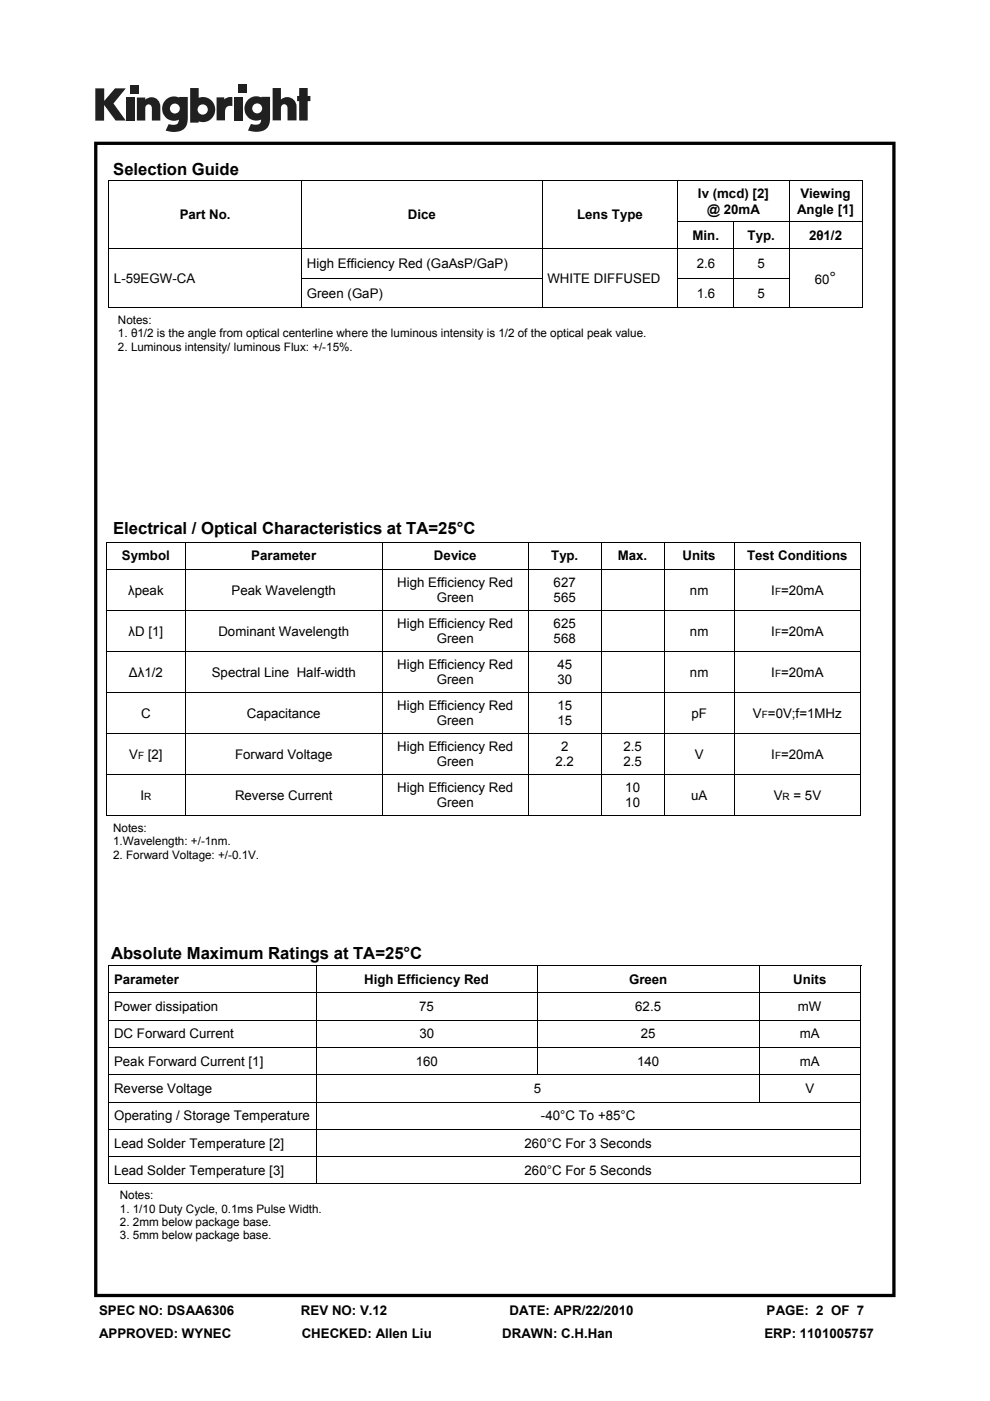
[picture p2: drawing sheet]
<svg xmlns="http://www.w3.org/2000/svg" width="210mm" height="297mm" viewBox="0 0 210 297" stroke-linecap="round" stroke-linejoin="round" font-family="sans-serif">
<defs><g id="words">
<g font-size="3.5">
<text x="24" y="37.1">Selection Guide</text>
<text x="176" y="60.2">°</text>
<text x="24" y="113.3">Electrical / Optical Characteristics at TA=25°C</text>
<text x="23.6" y="203.3">Absolute Maximum Ratings at TA=25°C</text>
</g>
<g font-size="2.8">
<text x="38.1" y="46.5">Part No.</text>
<text x="86.5" y="46.5">Dice</text>
<text x="122.4" y="46.5">Lens Type</text>
<text x="148" y="42.1">Iv (mcd) [2]</text>
<text x="150" y="45.3">@ 20mA</text>
<text x="169.1" y="45.3">Angle [1]</text>
<text x="169.8" y="42.1">Viewing</text>
<text x="146.9" y="50.9">Min.</text>
<text x="158.6" y="50.9">Typ.</text>
<text x="171.6" y="50.9">2θ1/2</text>
<text x="24.2" y="59.9">L-59EGW-CA</text>
<text x="65.1" y="56.8">High Efficiency Red (GaAsP/GaP)</text>
<text x="116.1" y="59.9">WHITE DIFFUSED</text>
<text x="147.8" y="56.8">2.6</text>
<text x="160.7" y="56.8">5</text>
<text x="65.1" y="63.1">Green (GaP)</text>
<text x="147.8" y="63.1">1.6</text>
<text x="160.7" y="63.1">5</text>
<text x="172.8" y="60.2">60</text>
<text x="25.8" y="118.8">Symbol</text>
<text x="53.3" y="118.8">Parameter</text>
<text x="92" y="118.8">Device</text>
<text x="116.9" y="118.8">Typ.</text>
<text x="131" y="118.8">Max.</text>
<text x="144.8" y="118.8">Units</text>
<text x="158.5" y="118.8">Test Conditions</text>
<text x="84.3" y="124.4">High Efficiency Red</text>
<text x="117.4" y="124.4">627</text>
<text x="27.2" y="126.1">λpeak</text>
<text x="49.1" y="126.1">Peak Wavelength</text>
<text x="92.6" y="127.7">Green</text>
<text x="117.4" y="127.7">565</text>
<text x="146.3" y="126.1">nm</text>
<text x="163.6" y="126.1">I =20mA</text>
<text x="27.3" y="134.8">λD [1]</text>
<text x="46.3" y="134.8">Dominant Wavelength</text>
<text x="84.3" y="133.1">High Efficiency Red</text>
<text x="92.6" y="136.4">Green</text>
<text x="117.4" y="133.1">625</text>
<text x="117.4" y="136.4">568</text>
<text x="146.3" y="134.8">nm</text>
<text x="163.6" y="134.8">I =20mA</text>
<text x="27.3" y="143.5">Δλ1/2</text>
<text x="44.9" y="143.5">Spectral Line Half-width</text>
<text x="84.3" y="141.8">High Efficiency Red</text>
<text x="118.2" y="141.8">45</text>
<text x="146.3" y="143.5">nm</text>
<text x="163.6" y="143.5">I =20mA</text>
<text x="92.6" y="145.1">Green</text>
<text x="118.2" y="145.1">30</text>
<text x="29.9" y="152.2">C</text>
<text x="52.3" y="152.2">Capacitance</text>
<text x="84.3" y="150.5">High Efficiency Red</text>
<text x="92.6" y="153.8">Green</text>
<text x="118.2" y="150.5">15</text>
<text x="118.2" y="153.8">15</text>
<text x="146.7" y="152.2">pF</text>
<text x="159.7" y="152.2">V =0V;f=1MHz</text>
<text x="27.4" y="160.9">V</text>
<text x="31.3" y="160.9">[2]</text>
<text x="49.9" y="160.9">Forward Voltage</text>
<text x="84.3" y="159.2">High Efficiency Red</text>
<text x="119" y="159.2">2</text>
<text x="132.2" y="159.2">2.5</text>
<text x="147.4" y="160.9">V</text>
<text x="163.6" y="160.9">I =20mA</text>
<text x="84.3" y="167.9">High Efficiency Red</text>
<text x="92.6" y="162.5">Green</text>
<text x="117.8" y="162.5">2.2</text>
<text x="132.2" y="162.5">2.5</text>
<text x="132.6" y="167.9">10</text>
<text x="29.8" y="169.6">I</text>
<text x="49.8" y="169.6">Reverse Current</text>
<text x="92.6" y="171.2">Green</text>
<text x="132.6" y="171.2">10</text>
<text x="146.6" y="169.6">uA</text>
<text x="164.1" y="169.6">V</text>
<text x="168.3" y="169.6">= 5V</text>
<text x="24.2" y="208.6">Parameter</text>
<text x="77.2" y="208.6">High Efficiency Red</text>
<text x="133.4" y="208.6">Green</text>
<text x="168.3" y="208.6">Units</text>
<text x="24.2" y="214.3">Power dissipation</text>
<text x="88.9" y="214.3">75</text>
<text x="134.7" y="214.3">62.5</text>
<text x="169.2" y="214.3">mW</text>
<text x="24.2" y="220.1">DC Forward Current</text>
<text x="88.9" y="220.1">30</text>
<text x="135.9" y="220.1">25</text>
<text x="169.7" y="220.1">mA</text>
<text x="24.2" y="225.9">Peak Forward Current [1]</text>
<text x="88.2" y="225.9">160</text>
<text x="135.2" y="225.9">140</text>
<text x="169.7" y="225.9">mA</text>
<text x="24.2" y="231.7">Reverse Voltage</text>
<text x="113.2" y="231.7">5</text>
<text x="170.8" y="231.7">V</text>
<text x="24.2" y="237.5">Operating / Storage Temperature</text>
<text x="114.7" y="237.5">-40°C To +85°C</text>
<text x="24.2" y="243.3">Lead Solder Temperature [2]</text>
<text x="111.3" y="243.3">260°C For 3 Seconds</text>
<text x="24.2" y="249.1">Lead Solder Temperature [3]</text>
<text x="111.3" y="249.1">260°C For 5 Seconds</text>
<text x="21" y="278.7">SPEC NO: DSAA6306</text>
<text x="63.8" y="278.7">REV NO: V.12</text>
<text x="108.1" y="278.7">DATE: APR/22/2010</text>
<text x="162.6" y="278.7">PAGE: 2 OF 7</text>
<text x="21" y="283.6">APPROVED: WYNEC</text>
<text x="64" y="283.6">CHECKED: Allen Liu</text>
<text x="106.5" y="283.6">DRAWN: C.H.Han</text>
<text x="162.2" y="283.6">ERP: 1101005757</text>
</g>
<g font-size="2.5">
<text x="25" y="68.7">Notes:</text>
<text x="25" y="71.5">1. θ1/2 is the angle from optical centerline where the luminous intensity is 1/2 of the optical peak value.</text>
<text x="25" y="74.4">2. Luminous intensity/ luminous Flux: +/-15%.</text>
<text x="24" y="176.4">Notes:</text>
<text x="24" y="179.3">1.Wavelength: +/-1nm.</text>
<text x="24" y="182.1">2. Forward Voltage: +/-0.1V.</text>
<text x="25.4" y="254.3">Notes:</text>
<text x="25.4" y="257.1">1. 1/10 Duty Cycle, 0.1ms Pulse Width.</text>
<text x="25.4" y="259.9">2. 2mm below package base.</text>
<text x="25.4" y="262.8">3. 5mm below package base.</text>
</g>
<g font-size="2.1">
<text x="164.4" y="126.1">F</text>
<text x="164.4" y="134.8">F</text>
<text x="164.4" y="143.5">F</text>
<text x="161.6" y="152.2">F</text>
<text x="29.3" y="160.9">F</text>
<text x="164.4" y="160.9">F</text>
<text x="30.6" y="169.6">R</text>
<text x="166" y="169.6">R</text>
</g>
</g></defs>
<g fill="#231f20">
<path d="M20.2 18.7h1.9v2.7l2.3-2.7h2.3l-2.6 3.2 2.6 3.7h-2.2l-2.4-3.3v3.3h-1.9z"/>
<path d="M26.7 20.7h1.8v4.9h-1.8z"/>
<path d="M49.6 20.7h1.8v4.9h-1.8z"/>
<path d="M27.6 18h1.8v1.8h-1.8z"/>
<path d="M50.6 17.9h1.8v1.8h-1.8z"/>
<path d="M29 20.7h1.8v.4a1.9 1.9 0 0 1 2.2-.3 1.9 1.9 0 0 1 1 2v2.8h-1.8v-2.7a.7 .7 0 0 0-.7-.8 .7 .7 0 0 0-.7 .8v2.7h-1.8z"/>
<path d="M45.9 20.6h1.7v.5a2.02 2.02 0 0 1 1.7-.5v1.9h-.2a1.12 1.12 0 0 0-1.4 1.3v1.7h-1.8z"/>
<path d="M57.8 18.7h1.8v2.4a1.98 1.98 0 0 1 2.2-.3 1.98 1.98 0 0 1 1.1 2v2.7h-1.9v-2.6a.7 .7 0 0 0-.7-.8 .7 .7 0 0 0-.7 .8v2.6h-1.8z"/>
<path d="M63.5 18.7h1.8v1.6h.5v1.1h-.5v4.1h-1.8v-4.1h-.5v-1.1h.5z"/>
<path d="M40.3 18.7v7.3h1.8v-.3a2.63 2.63 0 0 0 3.5-2.5 2.63 2.63 0 0 0-3.5-2.5v-2zM41.9 23.2a1.1 1.1 0 0 1 2.2 0 1.1 1.1 0 0 1-2.2 0z"/>
<path d="M35.3 21a2.56 2.56 0 0 0-.6 3.3 2.56 2.56 0 0 0 3.2 1.1 1.09 1.09 0 0 1-1.5 1.1l-.6-.2-.7 1.4a5.3 5.3 0 0 0 3.8-.2 2.69 2.69 0 0 0 .9-2.4v-4.5h-1.8v.1l-.8-.2a2.44 2.44 0 0 0-1.9 .5zM36 23a1.06 1.06 0 0 1 2.1 0 1.06 1.06 0 0 1-2.1 0z"/>
<path d="M52.8 21a2.56 2.56 0 0 0-.6 3.3 2.56 2.56 0 0 0 3.2 1 1.09 1.09 0 0 1-1.5 1.1l-.7-.1-.6 1.4a5.3 5.3 0 0 0 3.7-.3 2.69 2.69 0 0 0 1-2.3v-4.6h-1.8v.2l-.9-.3a2.44 2.44 0 0 0-1.8 .6zM53.5 23a1.06 1.06 0 0 1 2.1 0 1.06 1.06 0 0 1-2.1 0z"/>
</g>
<path d="M20 30v245h169.9v-245zM20.7 30.7h168.6v243.6h-168.6z" fill="#000"/>
<g fill="none" stroke="#000" stroke-width=".21">
<path d="M23 38.4h160M23.1 38.3v26.9M64 38.4v14.2M115 38.4v14.2M143.8 38.4v8.6M167.4 38.4v8.6M182.9 38.3v26.9M23.2 52.7h159.6M63.9 59h51.2M64 52.8v6.1M64 59v6.2M115 52.8v6.1"/>
<path d="M115 59v6.2M143.7 47.1h39.1M143.7 59h23.7M143.8 47.1v5.5M143.8 52.8v6.1M143.8 59v6.2M155.7 47.1v5.5M155.7 52.8v6.1M155.7 59.1v6.1M167.4 47.1v5.5M167.4 52.8v6.1M167.4 59v6.2"/>
<path d="M23 65.3h160M22.5 114.9h160.1M22.6 114.9v57.9M39.3 115v5.6M81.2 115v5.6M112 115v5.6M127.6 115v5.6M140.9 115v5.6M155.8 115v5.6M182.6 114.9v57.9M22.7 120.7h159.8M22.7 129.4h159.8"/>
<path d="M22.7 138.1h159.8M39.3 120.8v8.5M39.3 129.5v8.5M39.3 138.2v8.5M81.2 120.8v8.5M81.2 129.5v8.5M81.2 138.2v8.5M112 120.8v8.5M112 129.5v8.5M112 138.2v8.5M127.6 120.8v8.5M127.6 129.5v8.5"/>
<path d="M127.6 138.2v8.5M140.9 120.8v8.5M140.9 129.5v8.5M140.9 138.2v8.5M155.8 120.8v8.5M155.8 129.5v8.5M155.8 138.2v8.5M22.7 146.8h159.8M22.7 155.5h159.8M39.3 146.9v8.5M39.3 155.6v8.5M81.2 146.9v8.5"/>
<path d="M81.2 155.6v8.5M112 146.9v8.5M112 155.6v8.5M127.6 146.9v8.5M127.6 155.6v8.5M140.9 146.9v8.5M140.9 155.6v8.5M155.8 146.9v8.5M155.8 155.6v8.5M22.5 172.9h160.1M22.7 164.2h159.8M39.3 164.3v8.5"/>
<path d="M81.2 164.3v8.5M112 164.3v8.5M127.6 164.3v8.5M140.9 164.3v8.5M155.8 164.3v8.5M23 204.8h159.7M23.1 204.7v46.2M23.2 210.5h159.3M23.2 216.3h159.3M67 204.9v5.5M67 210.6v5.6M67 216.4v5.6"/>
<path d="M114 204.9v5.5M114 210.6v5.6M114 216.4v5.6M161 204.9v5.5M161 210.6v5.6M161 216.4v5.6M182.6 204.7v46.2M23.2 222.1h159.3M23.2 227.9h159.3M23.2 233.7h159.3M23.2 239.5h159.3M67 222.2v5.6"/>
<path d="M67 228v5.6M67 233.8v5.6M67 239.6v5.6M114 222.2v5.6M161 222.2v5.6M161 228v5.6M23 251h159.7M23.2 245.3h159.3M67 245.4v5.5"/>
</g>
<use href="#words"/>
</svg>
